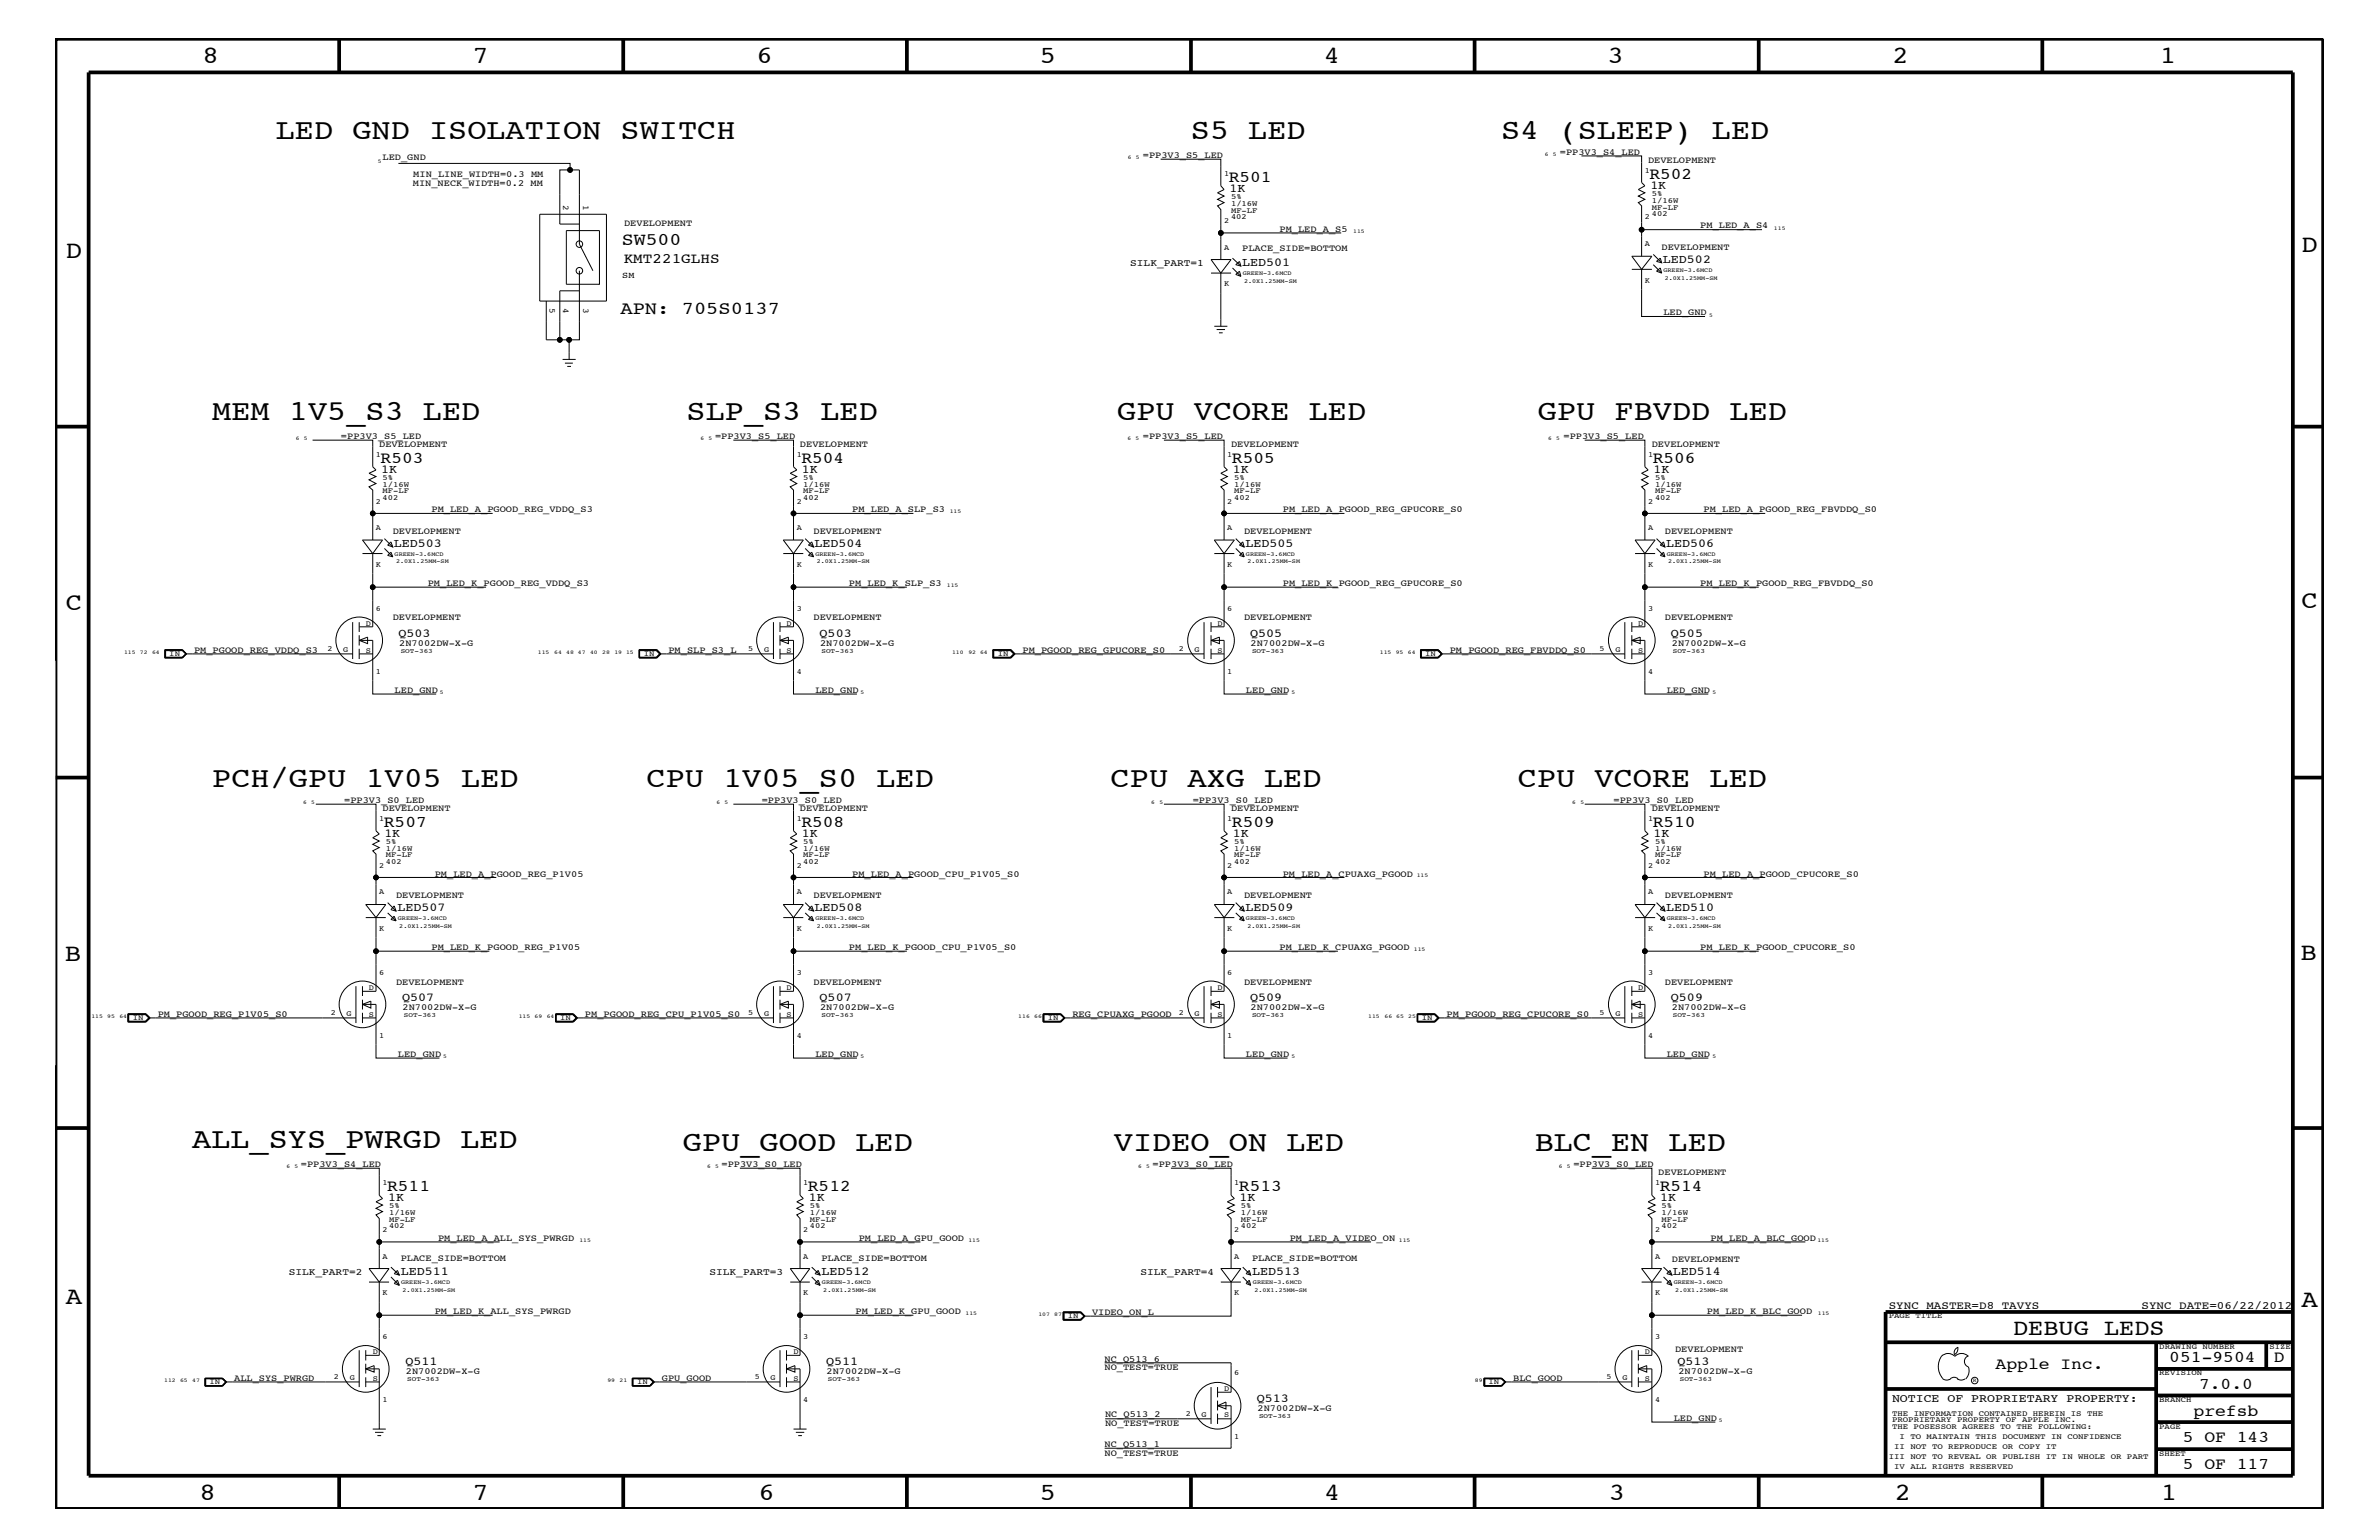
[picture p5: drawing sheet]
<svg xmlns="http://www.w3.org/2000/svg" width="432mm" height="279mm" viewBox="0 0 432 279" stroke-linecap="round" stroke-linejoin="round" font-family="sans-serif">
<defs><g id="words">
<g font-size="5.2">
<text x="50" y="25.3">LED GND ISOLATION SWITCH</text>
<text x="216.2" y="25.3">S5 LED</text>
<text x="272.5" y="25.3">S4 (SLEEP) LED</text>
<text x="38.5" y="76.2">MEM 1V5_S3 LED</text>
<text x="124.6" y="76.2">SLP_S3 LED</text>
<text x="202.8" y="76.2">GPU VCORE LED</text>
<text x="279.1" y="76.2">GPU FBVDD LED</text>
<text x="38.5" y="142.9">PCH/GPU 1V05 LED</text>
<text x="117.3" y="142.9">CPU 1V05_S0 LED</text>
<text x="201.6" y="142.9">CPU AXG LED</text>
<text x="275.5" y="142.9">CPU VCORE LED</text>
<text x="34.9" y="208.3">ALL_SYS_PWRGD LED</text>
<text x="124" y="208.9">GPU_GOOD LED</text>
<text x="202.2" y="208.9">VIDEO_ON LED</text>
<text x="278.6" y="208.9">BLC_EN LED</text>
</g>
<g font-size="4.5">
<text x="36.7" y="11.5">8</text>
<text x="85.8" y="11.5">7</text>
<text x="137.3" y="11.5">6</text>
<text x="188.7" y="11.5">5</text>
<text x="240.3" y="11.5">4</text>
<text x="291.8" y="11.5">3</text>
<text x="343.5" y="11.5">2</text>
<text x="392" y="11.5">1</text>
<text x="11.9" y="46.8">D</text>
<text x="417.7" y="45.7">D</text>
<text x="11.9" y="110.6">C</text>
<text x="417.7" y="110.4">C</text>
<text x="11.8" y="174.3">B</text>
<text x="417.6" y="174.2">B</text>
<text x="11.9" y="236.7">A</text>
<text x="417.7" y="237.1">A</text>
<text x="36.2" y="272.1">8</text>
<text x="85.8" y="272.1">7</text>
<text x="137.7" y="272.1">6</text>
<text x="188.7" y="272.1">5</text>
<text x="240.4" y="272.1">4</text>
<text x="292" y="272.1">3</text>
<text x="343.9" y="272.1">2</text>
<text x="392.2" y="272.1">1</text>
</g>
<text font-size="4.1" x="365.4" y="242.3">DEBUG LEDS</text>
<text font-size="3.3" x="112.6" y="56.9">APN: 705S0137</text>
<text font-size="3.2" x="112.9" y="44.4">SW500</text>
<g font-size="3">
<text x="223" y="33">R501</text>
<text x="299.4" y="32.5">R502</text>
<text x="69.1" y="83.9">R503</text>
<text x="145.5" y="83.9">R504</text>
<text x="223.6" y="83.9">R505</text>
<text x="300" y="83.9">R506</text>
<text x="69.7" y="150.1">R507</text>
<text x="145.5" y="150.1">R508</text>
<text x="223.6" y="150.1">R509</text>
<text x="300" y="150.1">R510</text>
<text x="70.3" y="216.1">R511</text>
<text x="146.6" y="216.1">R512</text>
<text x="224.9" y="216.1">R513</text>
<text x="301.2" y="216.1">R514</text>
<text x="362.2" y="248.4">Apple Inc.</text>
<text x="393.7" y="247.1">051-9504</text>
<text x="399.2" y="252">7.0.0</text>
<text x="412.7" y="247.1">D</text>
<text x="398.1" y="256.8">prefsb</text>
<text x="396.2" y="261.6">5 OF 143</text>
<text x="396.2" y="266.6">5 OF 117</text>
</g>
<text font-size="2.6" x="113.2" y="47.7">KMT221GLHS</text>
<g font-size="2.2">
<text x="223.2" y="34.8">1K</text>
<text x="299.6" y="34.2">1K</text>
<text x="301.8" y="47.7">LED502</text>
<text x="225.5" y="48.3">LED501</text>
<text x="69.2" y="85.8">1K</text>
<text x="145.5" y="85.8">1K</text>
<text x="223.8" y="85.8">1K</text>
<text x="300.1" y="85.8">1K</text>
<text x="71.5" y="99.3">LED503</text>
<text x="147.8" y="99.3">LED504</text>
<text x="226.1" y="99.3">LED505</text>
<text x="302.4" y="99.3">LED506</text>
<text x="72.3" y="115.5">Q503</text>
<text x="148.8" y="115.5">Q503</text>
<text x="226.9" y="115.5">Q505</text>
<text x="303.3" y="115.5">Q505</text>
<text x="69.8" y="151.8">1K</text>
<text x="145.5" y="151.8">1K</text>
<text x="223.8" y="151.8">1K</text>
<text x="300.1" y="151.8">1K</text>
<text x="72.1" y="165.3">LED507</text>
<text x="147.8" y="165.3">LED508</text>
<text x="226.1" y="165.3">LED509</text>
<text x="302.4" y="165.3">LED510</text>
<text x="73" y="181.6">Q507</text>
<text x="148.8" y="181.6">Q507</text>
<text x="226.9" y="181.6">Q509</text>
<text x="303.3" y="181.6">Q509</text>
<text x="70.4" y="217.9">1K</text>
<text x="146.8" y="217.9">1K</text>
<text x="225" y="217.9">1K</text>
<text x="301.3" y="217.9">1K</text>
<text x="72.7" y="231.3">LED511</text>
<text x="149.1" y="231.3">LED512</text>
<text x="227.2" y="231.3">LED513</text>
<text x="303.6" y="231.3">LED514</text>
<text x="73.6" y="247.6">Q511</text>
<text x="149.9" y="247.6">Q511</text>
<text x="304.5" y="247.6">Q513</text>
<text x="228.1" y="254.3">Q513</text>
</g>
<text font-size="2.1" x="343.4" y="254.4">NOTICE OF PROPRIETARY PROPERTY:</text>
<g font-size="2">
<text x="342.8" y="237.4">SYNC_MASTER=D8_TAVYS</text>
<text x="388.7" y="237.4">SYNC_DATE=06/22/2012</text>
</g>
<g font-size="1.8">
<text x="205.1" y="48.3">SILK_PART=1</text>
<text x="52.4" y="231.3">SILK_PART=2</text>
<text x="128.8" y="231.3">SILK_PART=3</text>
<text x="207" y="231.3">SILK_PART=4</text>
</g>
<g font-size="1.7">
<text x="69.4" y="29.1">LED_GND</text>
<text x="207.4" y="28.6">=PP3V3_S5_LED</text>
<text x="283.1" y="28.1">=PP3V3_S4_LED</text>
<text x="299.1" y="29.5">DEVELOPMENT</text>
<text x="74.9" y="33.8">MIN_NECK_WIDTH=0.2 MM</text>
<text x="75" y="32.2">MIN_LINE_WIDTH=0.3 MM</text>
<text x="113.3" y="41">DEVELOPMENT</text>
<text x="308.6" y="41.4">PM_LED_A_S4</text>
<text x="225.5" y="45.5">PLACE_SIDE=BOTTOM</text>
<text x="232.2" y="42">PM_LED_A_S5</text>
<text x="301.6" y="45.3">DEVELOPMENT</text>
<text x="301.9" y="57.2">LED_GND</text>
<text x="61.9" y="79.6">=PP3V3_S5_LED</text>
<text x="68.8" y="81.1">DEVELOPMENT</text>
<text x="129.8" y="79.6">=PP3V3_S5_LED</text>
<text x="145.2" y="81.1">DEVELOPMENT</text>
<text x="207.4" y="79.6">=PP3V3_S5_LED</text>
<text x="223.4" y="81.1">DEVELOPMENT</text>
<text x="283.8" y="79.6">=PP3V3_S5_LED</text>
<text x="299.8" y="81.1">DEVELOPMENT</text>
<text x="78.3" y="92.9">PM_LED_A_PGOOD_REG_VDDQ_S3</text>
<text x="154.7" y="92.9">PM_LED_A_SLP_S3</text>
<text x="232.8" y="92.9">PM_LED_A_PGOOD_REG_GPUCORE_S0</text>
<text x="309.2" y="92.9">PM_LED_A_PGOOD_REG_FBVDDQ_S0</text>
<text x="71.3" y="96.8">DEVELOPMENT</text>
<text x="147.7" y="96.8">DEVELOPMENT</text>
<text x="225.8" y="96.8">DEVELOPMENT</text>
<text x="302.2" y="96.8">DEVELOPMENT</text>
<text x="77.6" y="106.3">PM_LED_K_PGOOD_REG_VDDQ_S3</text>
<text x="154.1" y="106.3">PM_LED_K_SLP_S3</text>
<text x="232.8" y="106.3">PM_LED_K_PGOOD_REG_GPUCORE_S0</text>
<text x="308.6" y="106.3">PM_LED_K_PGOOD_REG_FBVDDQ_S0</text>
<text x="71.3" y="112.6">DEVELOPMENT</text>
<text x="147.7" y="112.6">DEVELOPMENT</text>
<text x="225.8" y="112.6">DEVELOPMENT</text>
<text x="302.2" y="112.6">DEVELOPMENT</text>
<text x="35.2" y="118.4">PM_PGOOD_REG_VDDQ_S3</text>
<text x="72.5" y="117.2">2N7002DW-X-G</text>
<text x="121.3" y="118.4">PM_SLP_S3_L</text>
<text x="148.8" y="117.2">2N7002DW-X-G</text>
<text x="185.6" y="118.4">PM_PGOOD_REG_GPUCORE_S0</text>
<text x="227" y="117.2">2N7002DW-X-G</text>
<text x="263.1" y="118.4">PM_PGOOD_REG_FBVDDQ_S0</text>
<text x="303.4" y="117.2">2N7002DW-X-G</text>
<text x="71.6" y="125.7">LED_GND</text>
<text x="148" y="125.7">LED_GND</text>
<text x="226.1" y="125.7">LED_GND</text>
<text x="302.5" y="125.7">LED_GND</text>
<text x="62.5" y="145.7">=PP3V3_S0_LED</text>
<text x="69.4" y="147.1">DEVELOPMENT</text>
<text x="138.3" y="145.7">=PP3V3_S0_LED</text>
<text x="145.2" y="147.1">DEVELOPMENT</text>
<text x="216.5" y="145.7">=PP3V3_S0_LED</text>
<text x="223.4" y="147.1">DEVELOPMENT</text>
<text x="292.9" y="145.7">=PP3V3_S0_LED</text>
<text x="299.8" y="147.1">DEVELOPMENT</text>
<text x="78.9" y="159">PM_LED_A_PGOOD_REG_P1V05</text>
<text x="154.7" y="159">PM_LED_A_PGOOD_CPU_P1V05_S0</text>
<text x="232.8" y="159">PM_LED_A_CPUAXG_PGOOD</text>
<text x="309.2" y="159">PM_LED_A_PGOOD_CPUCORE_S0</text>
<text x="71.9" y="162.8">DEVELOPMENT</text>
<text x="147.7" y="162.8">DEVELOPMENT</text>
<text x="225.8" y="162.8">DEVELOPMENT</text>
<text x="302.2" y="162.8">DEVELOPMENT</text>
<text x="78.3" y="172.3">PM_LED_K_PGOOD_REG_P1V05</text>
<text x="154.1" y="172.3">PM_LED_K_PGOOD_CPU_P1V05_S0</text>
<text x="232.2" y="172.3">PM_LED_K_CPUAXG_PGOOD</text>
<text x="308.6" y="172.3">PM_LED_K_PGOOD_CPUCORE_S0</text>
<text x="71.9" y="178.7">DEVELOPMENT</text>
<text x="147.7" y="178.7">DEVELOPMENT</text>
<text x="225.8" y="178.7">DEVELOPMENT</text>
<text x="302.2" y="178.7">DEVELOPMENT</text>
<text x="28.6" y="184.4">PM_PGOOD_REG_P1V05_S0</text>
<text x="73.1" y="183.2">2N7002DW-X-G</text>
<text x="106.2" y="184.4">PM_PGOOD_REG_CPU_P1V05_S0</text>
<text x="148.8" y="183.2">2N7002DW-X-G</text>
<text x="194.6" y="184.4">REG_CPUAXG_PGOOD</text>
<text x="227" y="183.2">2N7002DW-X-G</text>
<text x="262.6" y="184.4">PM_PGOOD_REG_CPUCORE_S0</text>
<text x="303.4" y="183.2">2N7002DW-X-G</text>
<text x="72.2" y="191.7">LED_GND</text>
<text x="148" y="191.7">LED_GND</text>
<text x="226.1" y="191.7">LED_GND</text>
<text x="302.5" y="191.7">LED_GND</text>
<text x="54.6" y="211.7">=PP3V3_S4_LED</text>
<text x="131" y="211.7">=PP3V3_S0_LED</text>
<text x="209.2" y="211.7">=PP3V3_S0_LED</text>
<text x="285.6" y="211.7">=PP3V3_S0_LED</text>
<text x="301" y="213.2">DEVELOPMENT</text>
<text x="79.5" y="225.1">PM_LED_A_ALL_SYS_PWRGD</text>
<text x="155.9" y="225.1">PM_LED_A_GPU_GOOD</text>
<text x="234.1" y="225.1">PM_LED_A_VIDEO_ON</text>
<text x="310.5" y="225.1">PM_LED_A_BLC_GOOD</text>
<text x="72.7" y="228.7">PLACE_SIDE=BOTTOM</text>
<text x="149.1" y="228.7">PLACE_SIDE=BOTTOM</text>
<text x="227.2" y="228.7">PLACE_SIDE=BOTTOM</text>
<text x="303.4" y="229">DEVELOPMENT</text>
<text x="78.9" y="238.4">PM_LED_K_ALL_SYS_PWRGD</text>
<text x="155.3" y="238.4">PM_LED_K_GPU_GOOD</text>
<text x="198.2" y="238.6">VIDEO_ON_L</text>
<text x="309.8" y="238.4">PM_LED_K_BLC_GOOD</text>
<text x="304" y="245.3">DEVELOPMENT</text>
<text x="42.5" y="250.6">ALL_SYS_PWRGD</text>
<text x="73.7" y="249.3">2N7002DW-X-G</text>
<text x="120.1" y="250.6">GPU_GOOD</text>
<text x="150" y="249.3">2N7002DW-X-G</text>
<text x="200.5" y="248.6">NO_TEST=TRUE</text>
<text x="200.5" y="247.1">NC_Q513_6</text>
<text x="274.7" y="250.6">BLC_GOOD</text>
<text x="304.6" y="249.3">2N7002DW-X-G</text>
<text x="200.6" y="257.2">NC_Q513_2</text>
<text x="228.3" y="256">2N7002DW-X-G</text>
<text x="303.8" y="257.8">LED_GND</text>
<text x="200.5" y="262.5">NC_Q513_1</text>
<text x="200.6" y="258.8">NO_TEST=TRUE</text>
<text x="200.5" y="264.1">NO_TEST=TRUE</text>
</g>
<g font-size="1.6">
<text x="102.2" y="37.2" transform="rotate(90 102.2 37.2)">2</text>
<text x="105.8" y="37.2" transform="rotate(90 105.8 37.2)">1</text>
<text x="112.9" y="50.4">SM</text>
<text x="99.7" y="55.8" transform="rotate(90 99.7 55.8)">5</text>
<text x="102.2" y="55.8" transform="rotate(90 102.2 55.8)">4</text>
<text x="105.8" y="55.8" transform="rotate(90 105.8 55.8)">3</text>
</g>
<g font-size="1.4">
<text x="222.2" y="31.9">1</text>
<text x="298.5" y="31.4">1</text>
<text x="299.8" y="35.6">5%</text>
<text x="222.2" y="40.4">2</text>
<text x="223.4" y="38.6">MF-LF</text>
<text x="223.4" y="39.8">402</text>
<text x="223.4" y="36.2">5%</text>
<text x="223.4" y="37.4">1/16W</text>
<text x="298.5" y="39.8">2</text>
<text x="299.8" y="39.2">402</text>
<text x="299.8" y="38">MF-LF</text>
<text x="299.8" y="36.8">1/16W</text>
<text x="222.2" y="45.3">A</text>
<text x="298.5" y="44.6">A</text>
<text x="222.2" y="51.9">K</text>
<text x="298.5" y="51.3">K</text>
<text x="68.2" y="82.8">1</text>
<text x="144.6" y="82.8">1</text>
<text x="222.8" y="82.8">1</text>
<text x="299.1" y="82.8">1</text>
<text x="69.4" y="87.1">5%</text>
<text x="69.4" y="88.3">1/16W</text>
<text x="69.4" y="89.5">MF-LF</text>
<text x="145.8" y="88.3">1/16W</text>
<text x="145.8" y="89.5">MF-LF</text>
<text x="145.8" y="87.1">5%</text>
<text x="224" y="88.3">1/16W</text>
<text x="224" y="87.1">5%</text>
<text x="224" y="89.5">MF-LF</text>
<text x="300.4" y="89.5">MF-LF</text>
<text x="300.4" y="88.3">1/16W</text>
<text x="300.4" y="87.1">5%</text>
<text x="68.2" y="91.4">2</text>
<text x="69.4" y="90.7">402</text>
<text x="144.6" y="91.4">2</text>
<text x="145.8" y="90.7">402</text>
<text x="222.8" y="91.4">2</text>
<text x="224" y="90.7">402</text>
<text x="299.1" y="91.4">2</text>
<text x="300.4" y="90.7">402</text>
<text x="68.2" y="96.2">A</text>
<text x="144.6" y="96.2">A</text>
<text x="222.8" y="96.2">A</text>
<text x="299.1" y="96.2">A</text>
<text x="68.2" y="102.9">K</text>
<text x="144.6" y="102.9">K</text>
<text x="222.8" y="102.9">K</text>
<text x="299.1" y="102.9">K</text>
<text x="66.4" y="113.6">D</text>
<text x="68.2" y="110.8">6</text>
<text x="142.7" y="113.6">D</text>
<text x="144.6" y="110.8">3</text>
<text x="221" y="113.6">D</text>
<text x="222.8" y="110.8">6</text>
<text x="297.3" y="113.6">D</text>
<text x="299.1" y="110.8">3</text>
<text x="30.7" y="119">IN</text>
<text x="59.4" y="118.1">2</text>
<text x="62.3" y="118.2">G</text>
<text x="66.4" y="118.4">S</text>
<text x="116.8" y="119">IN</text>
<text x="135.8" y="118.1">5</text>
<text x="138.7" y="118.2">G</text>
<text x="142.7" y="118.4">S</text>
<text x="181.1" y="119">IN</text>
<text x="214" y="118.1">2</text>
<text x="216.8" y="118.2">G</text>
<text x="221" y="118.4">S</text>
<text x="258.7" y="119">IN</text>
<text x="290.3" y="118.1">5</text>
<text x="293.2" y="118.2">G</text>
<text x="297.3" y="118.4">S</text>
<text x="68.2" y="122.3">1</text>
<text x="144.6" y="122.3">4</text>
<text x="222.8" y="122.3">1</text>
<text x="299.1" y="122.3">4</text>
<text x="68.8" y="149">1</text>
<text x="144.6" y="149">1</text>
<text x="222.8" y="149">1</text>
<text x="299.1" y="149">1</text>
<text x="70" y="153.2">5%</text>
<text x="70" y="154.4">1/16W</text>
<text x="70" y="155.6">MF-LF</text>
<text x="145.8" y="154.4">1/16W</text>
<text x="145.8" y="155.6">MF-LF</text>
<text x="145.8" y="153.2">5%</text>
<text x="224" y="153.2">5%</text>
<text x="224" y="154.4">1/16W</text>
<text x="224" y="155.6">MF-LF</text>
<text x="300.4" y="153.2">5%</text>
<text x="300.4" y="155.6">MF-LF</text>
<text x="300.4" y="154.4">1/16W</text>
<text x="68.8" y="157.4">2</text>
<text x="70" y="156.8">402</text>
<text x="144.6" y="157.4">2</text>
<text x="145.8" y="156.8">402</text>
<text x="222.8" y="157.4">2</text>
<text x="224" y="156.8">402</text>
<text x="299.1" y="157.4">2</text>
<text x="300.4" y="156.8">402</text>
<text x="68.8" y="162.2">A</text>
<text x="144.6" y="162.2">A</text>
<text x="222.8" y="162.2">A</text>
<text x="299.1" y="162.2">A</text>
<text x="68.8" y="168.9">K</text>
<text x="144.6" y="168.9">K</text>
<text x="222.8" y="168.9">K</text>
<text x="299.1" y="168.9">K</text>
<text x="67" y="179.6">D</text>
<text x="68.8" y="176.8">6</text>
<text x="142.7" y="179.6">D</text>
<text x="144.6" y="176.8">3</text>
<text x="221" y="179.6">D</text>
<text x="222.8" y="176.8">6</text>
<text x="297.3" y="179.6">D</text>
<text x="299.1" y="176.8">3</text>
<text x="24.1" y="185">IN</text>
<text x="60" y="184.1">2</text>
<text x="62.9" y="184.3">G</text>
<text x="67" y="184.4">S</text>
<text x="101.7" y="185">IN</text>
<text x="135.8" y="184.1">5</text>
<text x="138.7" y="184.3">G</text>
<text x="142.7" y="184.4">S</text>
<text x="190.2" y="185">IN</text>
<text x="214" y="184.1">2</text>
<text x="216.8" y="184.3">G</text>
<text x="221" y="184.4">S</text>
<text x="258.1" y="185">IN</text>
<text x="290.3" y="184.1">5</text>
<text x="293.2" y="184.3">G</text>
<text x="297.3" y="184.4">S</text>
<text x="68.8" y="188.3">1</text>
<text x="144.6" y="188.3">4</text>
<text x="222.8" y="188.3">1</text>
<text x="299.1" y="188.3">4</text>
<text x="69.4" y="215">1</text>
<text x="145.8" y="215">1</text>
<text x="224" y="215">1</text>
<text x="300.4" y="215">1</text>
<text x="70.6" y="220.4">1/16W</text>
<text x="70.6" y="219.2">5%</text>
<text x="70.6" y="221.7">MF-LF</text>
<text x="147" y="220.4">1/16W</text>
<text x="147" y="221.7">MF-LF</text>
<text x="147" y="219.2">5%</text>
<text x="225.2" y="219.2">5%</text>
<text x="225.2" y="220.4">1/16W</text>
<text x="225.2" y="221.7">MF-LF</text>
<text x="301.6" y="220.4">1/16W</text>
<text x="301.6" y="221.7">MF-LF</text>
<text x="301.6" y="219.2">5%</text>
<text x="69.4" y="223.5">2</text>
<text x="70.6" y="222.9">402</text>
<text x="145.8" y="223.5">2</text>
<text x="147" y="222.9">402</text>
<text x="224" y="223.5">2</text>
<text x="225.2" y="222.9">402</text>
<text x="300.4" y="223.5">2</text>
<text x="301.6" y="222.9">402</text>
<text x="69.4" y="228.4">A</text>
<text x="145.8" y="228.4">A</text>
<text x="224" y="228.4">A</text>
<text x="300.4" y="228.4">A</text>
<text x="69.4" y="235">K</text>
<text x="145.8" y="235">K</text>
<text x="193.8" y="239.1">IN</text>
<text x="224" y="235">K</text>
<text x="300.4" y="235">K</text>
<text x="342.8" y="239.2">PAGE TITLE</text>
<text x="67.6" y="245.6">D</text>
<text x="69.4" y="242.9">6</text>
<text x="144" y="245.6">D</text>
<text x="145.8" y="242.9">3</text>
<text x="298.5" y="245.6">D</text>
<text x="300.4" y="242.9">3</text>
<text x="391.9" y="244.7">DRAWING NUMBER</text>
<text x="411.9" y="244.7">SIZE</text>
<text x="38" y="251.1">IN</text>
<text x="60.6" y="250.1">2</text>
<text x="63.5" y="250.4">G</text>
<text x="67.6" y="250.6">S</text>
<text x="115.7" y="251.1">IN</text>
<text x="137" y="250.1">5</text>
<text x="139.9" y="250.4">G</text>
<text x="144" y="250.6">S</text>
<text x="224" y="249.5">6</text>
<text x="270.2" y="251.1">IN</text>
<text x="291.6" y="250.1">5</text>
<text x="294.5" y="250.4">G</text>
<text x="298.5" y="250.6">S</text>
<text x="391.9" y="249.5">REVISION</text>
<text x="69.4" y="254.4">1</text>
<text x="145.8" y="254.4">4</text>
<text x="215.2" y="256.8">2</text>
<text x="218.1" y="257.1">G</text>
<text x="222.2" y="252.3">D</text>
<text x="222.2" y="257.2">S</text>
<text x="300.4" y="254.4">4</text>
<text x="343.4" y="256.8">THE INFORMATION CONTAINED HEREIN IS THE</text>
<text x="391.9" y="254.4">BRANCH</text>
<text x="224" y="261.1">1</text>
<text x="343.4" y="258">PROPRIETARY PROPERTY OF APPLE INC.</text>
<text x="343.4" y="259.3">THE POSESSOR AGREES TO THE FOLLOWING:</text>
<text x="343.8" y="262.9">II NOT TO REPRODUCE OR COPY IT</text>
<text x="344.8" y="261.1">I TO MAINTAIN THIS DOCUMENT IN CONFIDENCE</text>
<text x="391.9" y="259.3">PAGE</text>
<text x="342.8" y="264.7">III NOT TO REVEAL OR PUBLISH IT IN WHOLE OR PART</text>
<text x="343.8" y="266.6">IV ALL RIGHTS RESERVED</text>
<text x="391.9" y="264.1">SHEET</text>
</g>
<g font-size="1.2">
<text x="72.7" y="118.5">SOT-363</text>
<text x="149.1" y="118.5">SOT-363</text>
<text x="227.2" y="118.5">SOT-363</text>
<text x="303.6" y="118.5">SOT-363</text>
<text x="73.3" y="184.6">SOT-363</text>
<text x="149.1" y="184.6">SOT-363</text>
<text x="227.2" y="184.6">SOT-363</text>
<text x="303.6" y="184.6">SOT-363</text>
<text x="73.9" y="250.6">SOT-363</text>
<text x="150.3" y="250.6">SOT-363</text>
<text x="304.9" y="250.6">SOT-363</text>
<text x="228.5" y="257.3">SOT-363</text>
</g>
<g font-size="1.1">
<text x="225.6" y="50">GREEN-3.6MCD</text>
<text x="225.8" y="51.3">2.0X1.25MM-SM</text>
<text x="301.9" y="49.4">GREEN-3.6MCD</text>
<text x="302.2" y="50.7">2.0X1.25MM-SM</text>
<text x="71.6" y="101">GREEN-3.6MCD</text>
<text x="148" y="101">GREEN-3.6MCD</text>
<text x="226.1" y="101">GREEN-3.6MCD</text>
<text x="302.5" y="101">GREEN-3.6MCD</text>
<text x="71.9" y="102.2">2.0X1.25MM-SM</text>
<text x="148.3" y="102.2">2.0X1.25MM-SM</text>
<text x="226.4" y="102.2">2.0X1.25MM-SM</text>
<text x="302.8" y="102.2">2.0X1.25MM-SM</text>
<text x="72.2" y="167">GREEN-3.6MCD</text>
<text x="148" y="167">GREEN-3.6MCD</text>
<text x="226.1" y="167">GREEN-3.6MCD</text>
<text x="302.5" y="167">GREEN-3.6MCD</text>
<text x="72.5" y="168.3">2.0X1.25MM-SM</text>
<text x="148.3" y="168.3">2.0X1.25MM-SM</text>
<text x="226.4" y="168.3">2.0X1.25MM-SM</text>
<text x="302.8" y="168.3">2.0X1.25MM-SM</text>
<text x="72.8" y="233">GREEN-3.6MCD</text>
<text x="149.2" y="233">GREEN-3.6MCD</text>
<text x="227.4" y="233">GREEN-3.6MCD</text>
<text x="303.8" y="233">GREEN-3.6MCD</text>
<text x="73.1" y="234.4">2.0X1.25MM-SM</text>
<text x="149.4" y="234.4">2.0X1.25MM-SM</text>
<text x="227.7" y="234.4">2.0X1.25MM-SM</text>
<text x="304" y="234.4">2.0X1.25MM-SM</text>
</g>
<g font-size="1">
<text x="68.6" y="29.7">5</text>
<text x="204.7" y="28.9">6</text>
<text x="206.2" y="28.9">5</text>
<text x="280.4" y="28.3">6</text>
<text x="281.9" y="28.3">5</text>
<text x="322" y="41.7">115</text>
<text x="245.6" y="42.3">115</text>
<text x="310.2" y="57.4">5</text>
<text x="53.7" y="79.9">6</text>
<text x="55.1" y="79.9">5</text>
<text x="127.2" y="79.9">6</text>
<text x="128.6" y="79.9">5</text>
<text x="204.6" y="79.9">6</text>
<text x="206.1" y="79.9">5</text>
<text x="281" y="79.9">6</text>
<text x="282.4" y="79.9">5</text>
<text x="172.4" y="93.2">115</text>
<text x="171.9" y="106.5">115</text>
<text x="22.5" y="118.6">115</text>
<text x="25.4" y="118.6">72</text>
<text x="27.6" y="118.6">64</text>
<text x="97.6" y="118.6">115</text>
<text x="100.6" y="118.6">64</text>
<text x="102.8" y="118.6">48 47</text>
<text x="107.1" y="118.6">40</text>
<text x="109.3" y="118.6">28</text>
<text x="111.5" y="118.6">19 15</text>
<text x="172.8" y="118.6">110</text>
<text x="175.8" y="118.6">92 64</text>
<text x="250.4" y="118.6">115</text>
<text x="253.3" y="118.6">95</text>
<text x="255.5" y="118.6">64</text>
<text x="79.8" y="125.9">5</text>
<text x="156.2" y="125.9">5</text>
<text x="234.4" y="125.9">5</text>
<text x="310.8" y="125.9">5</text>
<text x="55" y="145.9">6</text>
<text x="56.5" y="145.9">5</text>
<text x="130" y="145.9">6</text>
<text x="131.5" y="145.9">5</text>
<text x="209" y="145.9">6</text>
<text x="210.5" y="145.9">5</text>
<text x="285.3" y="145.9">6</text>
<text x="286.9" y="145.9">5</text>
<text x="257.1" y="159.2">115</text>
<text x="256.6" y="172.6">115</text>
<text x="16.6" y="184.7">115</text>
<text x="19.5" y="184.7">95</text>
<text x="21.7" y="184.7">64</text>
<text x="94.1" y="184.7">115</text>
<text x="97" y="184.7">69</text>
<text x="99.2" y="184.7">64</text>
<text x="184.8" y="184.7">116</text>
<text x="187.7" y="184.7">66</text>
<text x="248.3" y="184.7">115</text>
<text x="251.3" y="184.7">66 65</text>
<text x="255.6" y="184.7">25</text>
<text x="80.4" y="192">5</text>
<text x="156.2" y="192">5</text>
<text x="234.4" y="192">5</text>
<text x="310.8" y="192">5</text>
<text x="52" y="211.9">6</text>
<text x="53.4" y="211.9">5</text>
<text x="128.4" y="211.9">6</text>
<text x="129.8" y="211.9">5</text>
<text x="206.6" y="211.9">6</text>
<text x="208" y="211.9">5</text>
<text x="283" y="211.9">6</text>
<text x="284.4" y="211.9">5</text>
<text x="105.2" y="225.3">115</text>
<text x="175.8" y="225.3">115</text>
<text x="253.9" y="225.3">115</text>
<text x="329.9" y="225.3">115</text>
<text x="175.3" y="238.6">115</text>
<text x="188.5" y="238.8">107</text>
<text x="191.3" y="238.8">87</text>
<text x="329.9" y="238.6">115</text>
<text x="29.8" y="250.7">112</text>
<text x="32.7" y="250.7">65</text>
<text x="34.9" y="250.7">47</text>
<text x="110.2" y="250.7">99</text>
<text x="112.4" y="250.7">21</text>
<text x="267.7" y="250.7">89</text>
<text x="358.1" y="250.7">R</text>
<text x="312" y="258">5</text>
</g>
</g></defs>
<g fill="none" stroke="#000" stroke-width=".18">
<path d="M72.3 29.6h31.2v1.2M98 38.9h12.1v15.7h-12.1zM210.7 28.9h10.9v4.8l.6 .7-1.2 .6 1.2 .6-1.2 .6 1.2 .6-1.2 .6 .6 .6v9.1M287 28.3h11v4.8l.6 .6-1.2 .7 1.2 .6-1.2 .6 1.2 .6-1.2 .6 .6 .6v9.1M99.2 54.6v7.1h2.4M102.8 41.8h6v9.8h-6zM105.2 52.8h-3.6v8.9h1.7v3.5M105.2 49.1v12.6h-1.9M105.2 40.7h-3.6v-9.9h3.6v13.5l2.4 4.8M219.8 49.5h3.6M220.4 59.2h2.4M220.8 59.8h1.5"/>
<path d="M221.6 42.3h21.8M221.6 49.5l1.8-2.4h-3.6l1.8 2.4v9.7M223.7 48.6l1.5 1.5M223.7 46.8l1.5 1.5M224.3 48l.7-.6 .2 .9zM224.3 49.8l.7-.6 .2 .9zM296.2 48.9h3.6M298 41.7h21.8M298 48.9l1.8-2.4h-3.6l1.8 2.4v8.5h11.5M300.1 48l1.5 1.5M300.1 46.2l1.5 1.5M300.7 47.4l.6-.6 .3 .9z"/>
<path d="M300.7 49.2l.6-.6 .3 .9zM56.7 79.9h11v4.8l.5 .6-1.2 .6 1.2 .6-1.2 .6 1.2 .6-1.2 .6 .7 .6v9.1M102.1 65.2h2.4M102.5 65.9h1.5M103 66.5h.6M133.1 79.9h10.9v4.8l.6 .6-1.2 .6 1.2 .6-1.2 .6 1.2 .6-1.2 .6 .6 .6v9.1M211.3 79.9h10.9v4.8l.6 .6-1.2 .6 1.2 .6-1.2 .6 1.2 .6-1.2 .6 .6 .6v9.1M221.2 60.4h.7M287.6 79.9h11v4.8l.5 .6-1.1 .6 1.1 .6-1.1 .6 1.1 .6-1.1 .6 .6 .6v9.1M67.7 93.2h21.7M69.8 99.5l1.5 1.5M69.8 97.7l1.5 1.5"/>
<path d="M71 98.3l.3 .9-.9-.3zM144 93.2h21.8M146.1 99.5l1.6 1.5M146.1 97.7l1.6 1.5M147.3 98.3l.4 .9-1-.3zM222.2 93.2h21.8M224.3 99.5l1.5 1.5M224.3 97.7l1.5 1.5M225.6 98.3l.2 .9-.8-.3zM298.6 93.2h21.8M300.7 99.5l1.5 1.5M300.7 97.7l1.5 1.5"/>
<path d="M301.9 98.3l.3 .9-.9-.3zM29.9 117.9h3.2l.8 .7-.8 .8h-3.2zM30 117.9v1.4h3.1l.7-.7M30 118h3.1l.7 .6M30.1 118h3l.6 .6-.6 .6h-3zM33.1 117.9l.7 .7M33.7 118.6h30.3M64 112.9v6.7M65.2 116.2h2.5v9.7h11.5M65.2 116.2l1.5-.6v1.2zM65.2 112.9v1.8M65.2 115.2v1.9"/>
<path d="M65.2 117.7v1.9M65.2 118.6h2.5M65.8 100.4h3.6M67.7 106.5v7.2h-2.5M67.7 100.4l1.7-2.4h-3.6l1.9 2.4v6.1h20.5M70.4 100.8l.6-.6 .3 .8zM116 117.9h3.2l.8 .7-.8 .8h-3.2zM116.1 118h3l.6 .6M119.1 119.3l.7-.7-.7-.6h-3v1.3M119.2 117.9l.7 .7-.7 .7h-3.2M119.7 118.6l-.6 .6h-3M119.7 118.6h20.7"/>
<path d="M140.4 112.9v6.7M141.6 116.2h2.4v9.7h11.5M141.6 116.2l1.5-.6v1.2zM141.6 112.9v1.8M141.6 115.2v1.9M141.6 117.7v1.9M141.6 118.6h2.4M142.2 100.4h3.6M144 106.5v7.2h-2.4M144 100.4l1.8-2.4h-3.6l1.8 2.4v6.1h20.6M146.7 100.8l.6-.6 .4 .8zM180.2 117.9h3.3l.7 .7-.7 .8h-3.3z"/>
<path d="M180.4 118h3l.6 .6M183.4 119.3l.7-.7-.7-.6h-3v1.3M183.5 117.9l.7 .7-.7 .7h-3.2v-1.4M184 118.6h34.5M184 118.6l-.6 .6h-3M218.5 112.9v6.7M219.8 116.2h2.4v9.7h11.5M219.8 116.2l1.5-.6v1.2zM219.8 112.9v1.8M219.8 115.2v1.9M219.8 117.7v1.9M219.8 118.6h2.4"/>
<path d="M220.4 100.4h3.6M222.2 106.5v7.2h-2.4M222.2 100.4l1.8-2.4h-3.6l1.8 2.4v6.1h20.6M225 100.8l.6-.6 .2 .8zM257.8 117.9h3.2l.8 .7-.8 .8h-3.2zM257.8 119.3h3.2M258 118h3l.6 .6-.6 .6h-3zM261 117.9l.7 .7-.7 .7M261.6 118.6h33.3M261.6 118.6l-.6 .7M261.6 118.6l-.6-.6h-3.1v1.3M294.9 112.9v6.7"/>
<path d="M296.2 116.2h2.4v9.7h11.5M296.2 116.2l1.5-.6v1.2zM296.2 112.9v1.8M296.2 115.2v1.9M296.2 117.7v1.9M296.2 118.6h2.4M296.8 100.4h3.6M298.6 106.5v7.2h-2.4M298.6 100.4l1.8-2.4h-3.6l1.8 2.4v6.1h20.6M301.3 100.8l.6-.6 .3 .8zM57.3 145.9h10.9v4.8l.6 .6-1.1 .7 1.1 .6-1.1 .6 1.1 .6-1.1 .6 .5 .6v9.1M68.2 159.2h21.9"/>
<path d="M133.1 145.9h10.9v4.8l.6 .6-1.2 .7 1.2 .6-1.2 .6 1.2 .6-1.2 .6 .6 .6v9.1M144 159.2h21.8M211.3 145.9h10.9v4.8l.6 .6-1.2 .7 1.2 .6-1.2 .6 1.2 .6-1.2 .6 .6 .6v9.1M222.2 159.2h21.8M287.6 145.9h11v4.8l.5 .6-1.1 .7 1.1 .6-1.1 .6 1.1 .6-1.1 .6 .6 .6v9.1M298.6 159.2h21.8M64.6 178.9v6.7M65.8 178.9v1.8M66.4 166.5h3.6M68.2 172.6v7.3h-2.4M68.2 166.5l1.8-2.4h-3.6l1.8 2.4v6.1h20.6M70.4 165.6l1.5 1.5"/>
<path d="M70.4 163.8l1.5 1.5M71.5 164.4l.4 .9-.9-.3zM71.5 166.2l.4 .9-.9-.3zM140.4 178.9v6.7M141.6 178.9v1.8M142.2 166.5h3.6M144 172.6v7.3h-2.4M144 166.5l1.8-2.4h-3.6l1.8 2.4v6.1h20.6M146.1 165.6l1.6 1.5M146.1 163.8l1.6 1.5M147.3 164.4l.4 .9-1-.3zM147.3 166.2l.4 .9-1-.3z"/>
<path d="M218.5 178.9v6.7M219.8 178.9v1.8M220.4 166.5h3.6M222.2 172.6v7.3h-2.4M222.2 166.5l1.8-2.4h-3.6l1.8 2.4v6.1h20.6M224.3 165.6l1.5 1.5M224.3 163.8l1.5 1.5M225 166.8l.6-.6 .2 .9zM225.6 164.4l.2 .9-.8-.3zM294.9 178.9v6.7M296.2 178.9v1.8M296.8 166.5h3.6"/>
<path d="M298.6 172.6v7.3h-2.4M298.6 166.5l1.8-2.4h-3.6l1.8 2.4v6.1h20.6M300.7 165.6l1.5 1.5M300.7 163.8l1.5 1.5M301.9 164.4l.3 .9-.9-.3zM301.9 166.2l.3 .9-.9-.3zM23.2 183.9h3.3l.8 .8-.8 .7h-3.3zM23.4 184.1h3l.6 .6-.6 .6h-3zM26.4 184h-3.1v1.4h3.1M26.4 184l.8 .7-.8 .7M26.4 184l.7 .7-.7 .7M27 184.7h37.6"/>
<path d="M65.8 182.2h2.4v9.8h11.6M65.8 182.2l1.5-.6v1.3zM65.8 184.7h2.4M65.8 181.4v1.8M65.8 183.7v1.9M100.8 183.9h3.3l.7 .8-.7 .7h-3.3zM100.8 184h3.3l.6 .7-.6 .7h-3.3M100.9 184v1.4M100.9 184.1h3.1l.6 .6M104 184l.7 .7-.7 .7M104.6 184.7l-.6 .6h-3.1M104.6 184.7h35.8"/>
<path d="M141.6 182.2h2.4v9.8h11.5M141.6 182.2l1.5-.6v1.3zM141.6 184.7h2.4M141.6 181.4v1.8M141.6 183.7v1.9M189.3 183.9h3.2l.8 .8-.8 .7h-3.2zM189.3 184h3.2M189.3 185.4h3.2M189.4 184v1.4M189.5 184.1h3l.6 .6-.6 .6h-3zM192.5 184l.7 .7-.7 .7M192.5 184l.6 .7"/>
<path d="M193.1 184.7l-.6 .7M193.1 184.7h25.4M219.8 182.2h2.4v9.8h11.5M219.8 182.2l1.5-.6v1.3zM219.8 184.7h2.4M219.8 181.4v1.8M219.8 183.7v1.9M257.2 183.9h3.3l.7 .8-.7 .7h-3.3zM257.2 184h3.3l.6 .7-.6 .7h-3.3M257.3 184v1.4M257.3 184.1h3.1l.6 .6M260.4 184l.6 .7-.6 .7"/>
<path d="M261 184.7h33.9M261 184.7l-.6 .6h-3.1M296.2 182.2h2.4v9.8h11.5M296.2 182.2l1.5-.6v1.3zM296.2 184.7h2.4M296.2 181.4v1.8M296.2 183.7v1.9M57.9 211.9h10.9v5l.6 .5-1.2 .6 1.2 .6-1.2 .6 1.2 .6-1.2 .6 .6 .7v9M134.3 211.9h10.9v5l.6 .5-1.2 .6 1.2 .6-1.2 .6 1.2 .6-1.2 .6 .6 .7v4.2M212.5 211.9h10.9v5l.6 .5-1.2 .6 1.2 .6-1.2 .6 1.2 .6-1.2 .6 .6 .7v9M288.9 211.9h10.9v5l.6 .5-1.3 .6 1.3 .6-1.3 .6 1.3 .6-1.3 .6 .7 .7v9M67 232.6h3.6"/>
<path d="M68.8 238.6v7.3h-2.4M68.8 225.3h21.9M68.8 232.6l1.8-2.5h-3.6l1.8 2.5v6h20.6M71 231.7l1.5 1.5M71 229.9l1.5 1.4M72.1 230.5l.4 .8-1-.2zM72.1 232.3l.4 .9-1-.3zM143.4 232.6h3.6M145.2 232.6l1.8-2.5h-3.6l1.8 2.5v6h20.6M145.2 238.6v7.3h-2.4M147.3 231.7l1.6 1.5M147.3 229.9l1.6 1.4"/>
<path d="M147.9 232.9l.6-.6 .4 .9zM148.5 230.5l.4 .8-1-.2zM167.1 225.3h-21.9v4.8M193 238h3.2l.7 .8-.7 .7h-3.2zM193.1 238.1h3.1l.6 .7-.6 .6h-3.1zM196.2 238l.7 .8-.7 .7h-3.2M196.8 238.8l-.7-.6h-3v1.2M196.8 238.8l-.7 .6M221.6 232.6h3.6M223.4 225.3h25.5M223.4 232.6l1.8-2.5h-3.6l1.8 2.5v6.2h-26.6M225.6 231.7l1.4 1.5"/>
<path d="M225.6 229.9l1.4 1.4M226.2 232.9l.6-.6 .2 .9zM226.8 230.5l.2 .8-.8-.2zM298 232.6h3.6M299.8 232.6l1.8-2.5h-3.6l1.8 2.5v6h27.3M299.8 238.6v7.3h-2.4M299.8 225.3h27.9M301.9 231.7l1.6 1.5M301.9 229.9l1.6 1.4M302.5 232.9l.6-.6 .4 .9zM303.1 230.5l.4 .8-1-.2zM37.3 250.1h3.1l.6 .6"/>
<path d="M37.3 250v1.5M37.3 250.1v1.3M40.3 250.1l.7 .6M40.4 250l.7 .7-.7 .8M40.4 250h-3.2v1.5h3.2M40.4 250l.8 .7-.8 .8M41 250.7h24.2M41 250.7l-.6 .7h-3.1M41 250.7l-.7 .7M65.2 245v6.7M66.4 248.4h2.4v10.9M66.4 248.4l1.5-.6v1.1z"/>
<path d="M66.4 250.7h2.4M66.4 245v1.8M66.4 247.4v1.8M66.4 249.9v1.8M67.7 259.3h2.3M68.1 259.9h1.5M114.7 250h3.3l.8 .7-.8 .8h-3.3zM114.8 251.4h3.1M114.8 250v1.5M114.8 250.1h3.1M114.9 250.1v1.3M117.9 250.1l.7 .6-.7 .7"/>
<path d="M117.9 250l.8 .7-.8 .8M117.9 250.1l.6 .6M118.5 250.7l-.6 .7M118.5 250.7h23.1M141.6 245v6.7M142.8 248.4l1.5-.6v1.1zM142.8 245v1.8M142.8 247.4v1.8M142.8 249.9v1.8M142.8 250.7h2.4M142.8 248.4h2.4v10.9M144 259.3h2.4"/>
<path d="M144.5 259.9h1.5M200.5 247.3h22.9v5.3h-2.4M200.6 257.4h19.2M219.8 251.7v6.6M221 255h2.4v7.7h-22.9M221 255l1.5-.6v1.2zM221 251.7v1.8M221 254.1v1.8M221 256.5v1.8M221 257.4h2.4M269.4 250.1h3.2l.6 .6-.6 .7h-3.2zM269.5 250.1v1.3"/>
<path d="M272.5 250.1l.7 .6M272.6 250l.6 .7-.6 .8M272.6 250h-3.3v1.5h3.3M272.6 250l.7 .7-.7 .8M273.2 250.7l-.7 .7M273.2 250.7h23M296.2 245v6.7M297.4 248.4l1.5-.6v1.1zM297.4 250.7h2.4M297.4 245v1.8M297.4 247.4v1.8M297.4 249.9v1.8"/>
<path d="M297.4 248.4h2.4v9.6h11.5M352.4 246.1a1.69 1.69 0 0 1 2.4 0M352.4 246a3.3 3.3 0 0 0 .3 4.1M352.6 250.2l.7 .2 .7-.2M354 250.2l.7-.3 .7 .3M354.8 246.1a1.69 1.69 0 0 1 2.5 0M355.3 250.2l.7 .2 .7-.2M355.3 244.4l.1 .3a1.18 1.18 0 0 1-.6 1M355.4 244.4a.99 .99 0 0 0-.6 1.4M357.2 246a1.04 1.04 0 0 0-.6 1 1.04 1.04 0 0 0 .6 1M357.3 248l.1 .7a2.11 2.11 0 0 1-.6 1.5M68.5 260.5h.7"/>
<path d="M144.9 260.5h.7"/>
<circle cx="103.5" cy="30.8" r=".42"/>
<circle cx="105.2" cy="49.1" r=".59"/>
<circle cx="105.2" cy="44.3" r=".59"/>
<circle cx="221.6" cy="42.3" r=".42"/>
<circle cx="298" cy="41.7" r=".42"/>
<circle cx="101.6" cy="61.7" r=".42"/>
<circle cx="103.3" cy="61.7" r=".42"/>
<circle cx="67.7" cy="93.2" r=".42"/>
<circle cx="144" cy="93.2" r=".42"/>
<circle cx="222.2" cy="93.2" r=".42"/>
<circle cx="298.6" cy="93.2" r=".42"/>
<circle cx="65.2" cy="116.2" r="4.2"/>
<circle cx="67.7" cy="106.5" r=".42"/>
<circle cx="141.6" cy="116.2" r="4.2"/>
<circle cx="144" cy="106.5" r=".42"/>
<circle cx="219.8" cy="116.2" r="4.2"/>
<circle cx="222.2" cy="106.5" r=".42"/>
<circle cx="296.2" cy="116.2" r="4.2"/>
<circle cx="298.6" cy="106.5" r=".42"/>
<circle cx="68.2" cy="159.2" r=".42"/>
<circle cx="144" cy="159.2" r=".42"/>
<circle cx="222.2" cy="159.2" r=".42"/>
<circle cx="298.6" cy="159.2" r=".42"/>
<circle cx="68.2" cy="172.6" r=".42"/>
<circle cx="144" cy="172.6" r=".42"/>
<circle cx="222.2" cy="172.6" r=".42"/>
<circle cx="298.6" cy="172.6" r=".42"/>
<circle cx="65.8" cy="182.2" r="4.2"/>
<circle cx="141.6" cy="182.2" r="4.2"/>
<circle cx="219.8" cy="182.2" r="4.2"/>
<circle cx="296.2" cy="182.2" r="4.2"/>
<circle cx="68.8" cy="238.6" r=".42"/>
<circle cx="68.8" cy="225.3" r=".42"/>
<circle cx="145.2" cy="225.3" r=".42"/>
<circle cx="145.2" cy="238.6" r=".42"/>
<circle cx="223.4" cy="225.3" r=".42"/>
<circle cx="299.8" cy="225.3" r=".42"/>
<circle cx="299.8" cy="238.6" r=".42"/>
<circle cx="66.4" cy="248.4" r="4.2"/>
<circle cx="142.8" cy="248.4" r="4.2"/>
<circle cx="221" cy="255" r="4.2"/>
<circle cx="297.4" cy="248.4" r="4.2"/>
<circle cx="358.4" cy="250.5" r=".59"/>
</g>
<g fill="none" stroke="#000" stroke-width=".68" stroke-linecap="butt">
<path d="M10.1 7h411.6v266.8h-411.6zM16.1 13.1h400.1v254.6h-400.1zM61.6 7v6.1M113.1 7v6.1M164.6 7v6.1M216.2 7v6.1M267.6 7v6.1M319.2 7v6.1M370.7 7v6.1M10.1 77.4h6M416.2 77.4h5.5M10.1 141.1h6"/>
<path d="M416.2 141.1h5.5M10.1 204.7h6M416.2 204.7h5.5M416.2 238h-74v29.7M342.2 252h49.2M342.2 243.5h74M391.4 248.4h24.8M391.4 243.5v24.2M391.4 258h24.8M391.4 253.2h24.8M411.3 243.5v4.9M61.6 267.7v6.1"/>
<path d="M113.1 267.7v6.1M164.6 267.7v6.1M216.2 268v5.8M267.6 267.7v6.1M319.2 267.7v6.1M370.7 267.7v6.1M391.4 262.9h24.8"/>
</g>
<g fill="#000">
<circle cx="103.5" cy="30.8" r=".42"/>
<circle cx="221.6" cy="42.3" r=".42"/>
<circle cx="297.9" cy="41.7" r=".42"/>
<circle cx="101.6" cy="61.7" r=".42"/>
<circle cx="103.3" cy="61.7" r=".42"/>
<circle cx="67.6" cy="93.2" r=".42"/>
<circle cx="144" cy="93.2" r=".42"/>
<circle cx="222.2" cy="93.2" r=".42"/>
<circle cx="298.5" cy="93.2" r=".42"/>
<circle cx="67.6" cy="106.5" r=".42"/>
<circle cx="144" cy="106.5" r=".42"/>
<circle cx="222.2" cy="106.5" r=".42"/>
<circle cx="298.5" cy="106.5" r=".42"/>
<circle cx="68.2" cy="159.2" r=".42"/>
<circle cx="144" cy="159.2" r=".42"/>
<circle cx="222.2" cy="159.2" r=".42"/>
<circle cx="298.5" cy="159.2" r=".42"/>
<circle cx="68.2" cy="172.6" r=".42"/>
<circle cx="144" cy="172.6" r=".42"/>
<circle cx="222.2" cy="172.6" r=".42"/>
<circle cx="298.5" cy="172.6" r=".42"/>
<circle cx="68.8" cy="225.3" r=".42"/>
<circle cx="68.8" cy="238.6" r=".42"/>
<circle cx="145.2" cy="238.6" r=".42"/>
<circle cx="145.2" cy="225.3" r=".42"/>
<circle cx="223.4" cy="225.3" r=".42"/>
<circle cx="299.8" cy="225.3" r=".42"/>
<circle cx="299.8" cy="238.6" r=".42"/>
</g>
<path d="M-.1 120.5h9.5v73.4h-9.5z" fill="#fff"/>
<use href="#words"/>
</svg>
